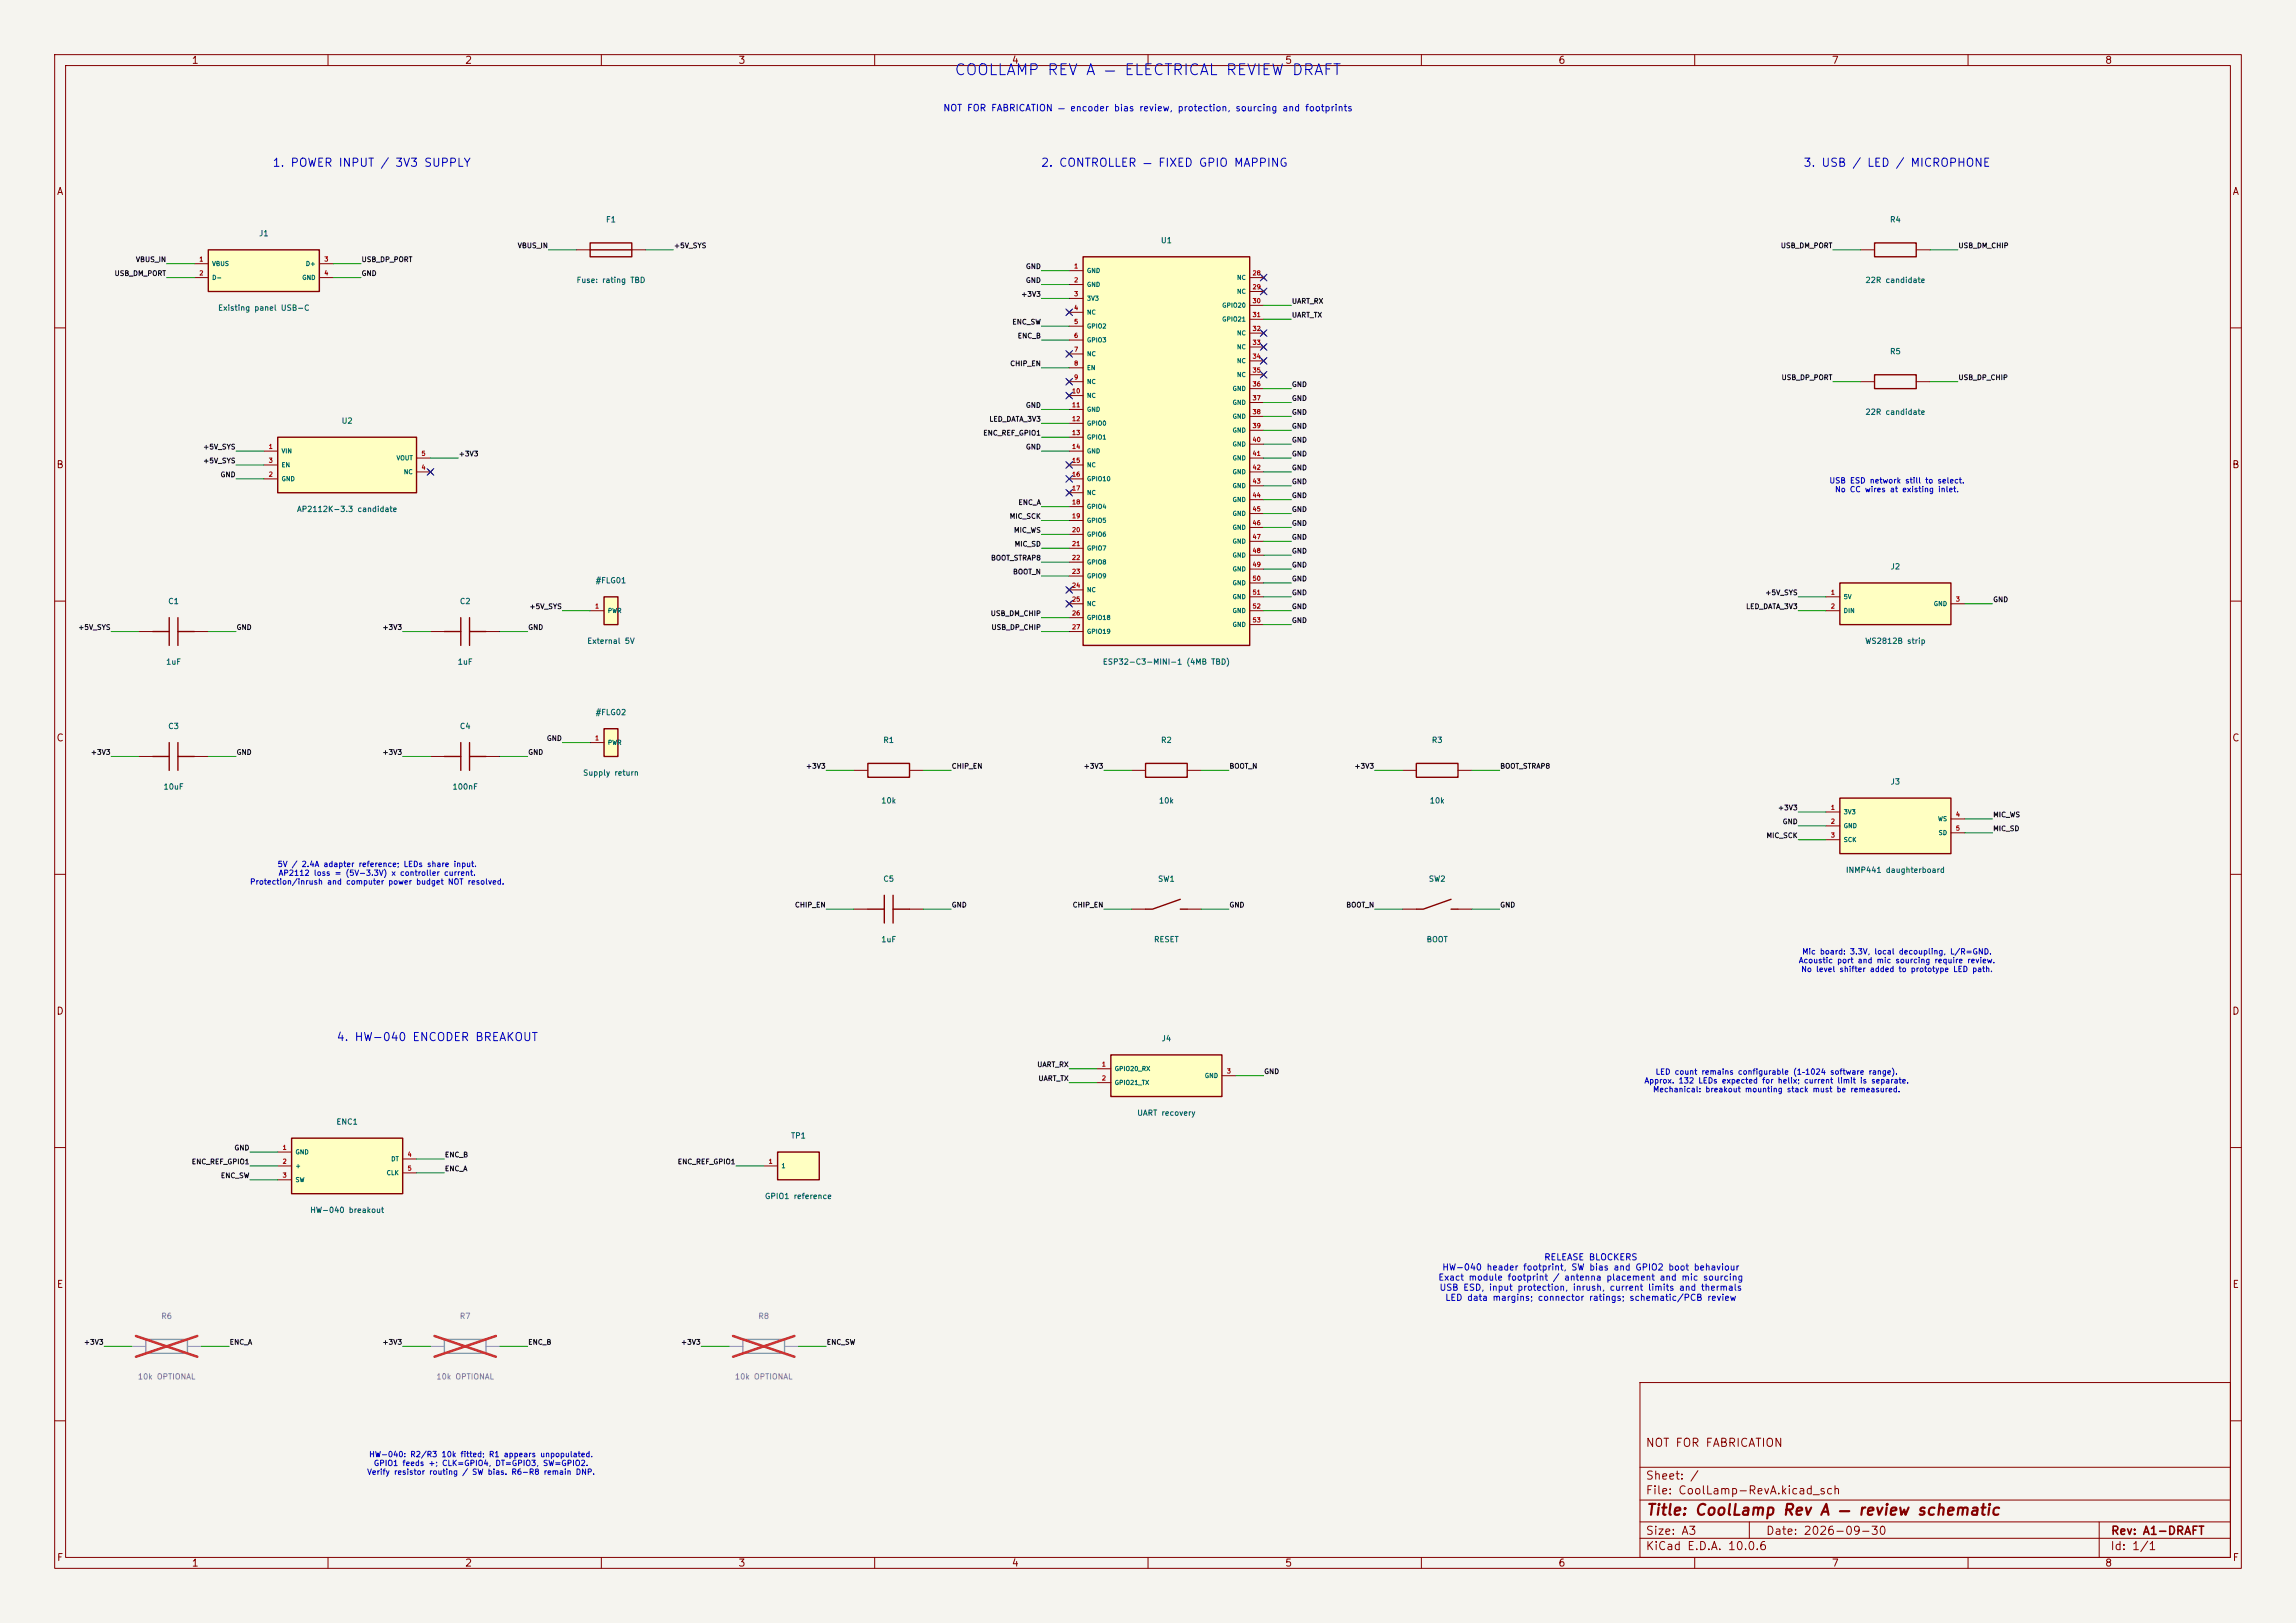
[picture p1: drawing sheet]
<svg xmlns="http://www.w3.org/2000/svg" width="420mm" height="297mm" viewBox="0 0 420 297" stroke-linecap="round" stroke-linejoin="round" font-family="sans-serif">
<defs><g id="words">
<text font-size="2" fill="#0000c2" x="174.5" y="14.3">COOLLAMP REV A — ELECTRICAL REVIEW DRAFT</text>
<text font-size="2" fill="#840000" x="301" y="277.8">Title: CoolLamp Rev A — review schematic</text>
<g font-size="1.5" fill="#0000c2">
<text x="49.7" y="30.9">1. POWER INPUT / 3V3 SUPPLY</text>
<text x="190.3" y="30.9">2. CONTROLLER — FIXED GPIO MAPPING</text>
<text x="329.8" y="30.9">3. USB / LED / MICROPHONE</text>
<text x="61.5" y="190.9">4. HW-040 ENCODER BREAKOUT</text>
</g>
<g font-size="1.5" fill="#840000">
<text x="300.9" y="265.1">NOT FOR FABRICATION</text>
<text x="300.9" y="273.8">File: CoolLamp-RevA.kicad_sch</text>
<text x="300.9" y="271.1">Sheet: /</text>
<text x="300.9" y="281.2">Size: A3</text>
<text x="322.9" y="281.2">Date: 2026-09-30</text>
<text x="386" y="281.2">Rev: A1-DRAFT</text>
<text x="300.9" y="284">KiCad E.D.A. 10.0.6</text>
<text x="385.9" y="284">Id: 1/1</text>
</g>
<g font-size="1.3" fill="#840000">
<text x="35" y="12">1</text>
<text x="85" y="12">2</text>
<text x="135" y="12">3</text>
<text x="185" y="12">4</text>
<text x="235" y="12">5</text>
<text x="285" y="12">6</text>
<text x="335" y="12">7</text>
<text x="385" y="12">8</text>
<text x="10.3" y="36">A</text>
<text x="408.3" y="36">A</text>
<text x="10.2" y="86">B</text>
<text x="408.2" y="86">B</text>
<text x="10.2" y="136">C</text>
<text x="408.2" y="136">C</text>
<text x="10.2" y="186">D</text>
<text x="408.2" y="186">D</text>
<text x="10.3" y="236">E</text>
<text x="408.3" y="236">E</text>
<text x="10.3" y="286">F</text>
<text x="35" y="287">1</text>
<text x="85" y="287">2</text>
<text x="135" y="287">3</text>
<text x="185" y="287">4</text>
<text x="235" y="287">5</text>
<text x="285" y="287">6</text>
<text x="335" y="287">7</text>
<text x="385" y="287">8</text>
<text x="408.3" y="286">F</text>
</g>
<g font-size="1.2" fill="#0000c2">
<text x="172.5" y="20.7">NOT FOR FABRICATION — encoder bias review, protection, sourcing and footprints</text>
<text x="263.7" y="232.8">HW-040 header footprint, SW bias and GPIO2 boot behaviour</text>
<text x="282.4" y="230.9">RELEASE BLOCKERS</text>
<text x="263" y="234.6">Exact module footprint / antenna placement and mic sourcing</text>
<text x="263.2" y="236.5">USB ESD, input protection, inrush, current limits and thermals</text>
<text x="264.3" y="238.3">LED data margins; connector ratings; schematic/PCB review</text>
</g>
<g font-size="1" fill="#006464">
<text x="110.8" y="40.9">F1</text>
<text x="345.6" y="40.9">R4</text>
<text x="47.3" y="43.5">J1</text>
<text x="212.3" y="44.7">U1</text>
<text x="105.4" y="52">Fuse: rating TBD</text>
<text x="341.1" y="52">22R candidate</text>
<text x="39.8" y="57.1">Existing panel USB-C</text>
<text x="345.6" y="65.1">R5</text>
<text x="62.4" y="77.8">U2</text>
<text x="341.1" y="76.1">22R candidate</text>
<text x="54.2" y="93.9">AP2112K-3.3 candidate</text>
<text x="108.9" y="107">#FLG01</text>
<text x="345.8" y="104.4">J2</text>
<text x="30.7" y="110.8">C1</text>
<text x="84" y="110.8">C2</text>
<text x="107.3" y="118.1">External 5V</text>
<text x="341.1" y="118.1">WS2812B strip</text>
<text x="30.3" y="121.9">1uF</text>
<text x="83.6" y="121.9">1uF</text>
<text x="201.6" y="121.9">ESP32-C3-MINI-1 (4MB TBD)</text>
<text x="108.9" y="131.1">#FLG02</text>
<text x="30.7" y="133.6">C3</text>
<text x="84" y="133.6">C4</text>
<text x="161.5" y="136.2">R1</text>
<text x="212.3" y="136.2">R2</text>
<text x="261.8" y="136.2">R3</text>
<text x="106.6" y="142.2">Supply return</text>
<text x="345.8" y="143.8">J3</text>
<text x="29.8" y="144.7">10uF</text>
<text x="82.7" y="144.7">100nF</text>
<text x="161.1" y="147.3">10k</text>
<text x="211.9" y="147.3">10k</text>
<text x="261.4" y="147.3">10k</text>
<text x="161.5" y="161.6">C5</text>
<text x="211.7" y="161.6">SW1</text>
<text x="261.3" y="161.6">SW2</text>
<text x="337.6" y="160">INMP441 daughterboard</text>
<text x="161.1" y="172.7">1uF</text>
<text x="211" y="172.7">RESET</text>
<text x="260.9" y="172.7">BOOT</text>
<text x="212.4" y="190.8">J4</text>
<text x="61.4" y="206">ENC1</text>
<text x="144.6" y="208.6">TP1</text>
<text x="207.9" y="204.4">UART recovery</text>
<text x="139.8" y="219.7">GPIO1 reference</text>
<text x="56.6" y="222.2">HW-040 breakout</text>
</g>
<g font-size="1" fill="#0000c2">
<text x="334.5" y="88.7">USB ESD network still to select.</text>
<text x="335.6" y="90.3">No CC wires at existing inlet.</text>
<text x="50.7" y="158.9">5V / 2.4A adapter reference; LEDs share input.</text>
<text x="50.9" y="160.5">AP2112 loss = (5V-3.3V) x controller current.</text>
<text x="45.6" y="162.1">Protection/inrush and computer power budget NOT resolved.</text>
<text x="328.9" y="176.5">Acoustic port and mic sourcing require review.</text>
<text x="329.4" y="178.1">No level shifter added to prototype LED path.</text>
<text x="329.6" y="174.9">Mic board: 3.3V, local decoupling, L/R=GND.</text>
<text x="302.8" y="196.9">LED count remains configurable (1–1024 software range).</text>
<text x="300.7" y="198.5">Approx. 132 LEDs expected for helix; current limit is separate.</text>
<text x="302.3" y="200.1">Mechanical: breakout mounting stack must be remeasured.</text>
<text x="67.4" y="266.9">HW-040: R2/R3 10k fitted; R1 appears unpopulated.</text>
<text x="68.3" y="268.5">GPIO1 feeds +; CLK=GPIO4, DT=GPIO3, SW=GPIO2.</text>
<text x="67.1" y="270.1">Verify resistor routing / SW bias. R6-R8 remain DNP.</text>
</g>
<g font-size="1" fill="#939391">
<text x="29.4" y="241.6">R6</text>
<text x="84" y="241.6">R7</text>
<text x="138.6" y="241.6">R8</text>
<text x="25.1" y="252.7">10k OPTIONAL</text>
<text x="79.7" y="252.7">10k OPTIONAL</text>
<text x="134.3" y="252.7">10k OPTIONAL</text>
</g>
<g font-size=".9" fill="#0f0f0f">
<text x="94.6" y="45.6">VBUS_IN</text>
<text x="123.2" y="45.6">+5V_SYS</text>
<text x="325.7" y="45.6">USB_DM_PORT</text>
<text x="358.2" y="45.6">USB_DM_CHIP</text>
<text x="20.9" y="50.7">USB_DM_PORT</text>
<text x="24.8" y="48.2">VBUS_IN</text>
<text x="66.1" y="48.2">USB_DP_PORT</text>
<text x="66.1" y="50.7">GND</text>
<text x="187.6" y="52">GND</text>
<text x="187.6" y="49.4">GND</text>
<text x="185.1" y="59.6">ENC_SW</text>
<text x="186.7" y="54.5">+3V3</text>
<text x="236.2" y="58.3">UART_TX</text>
<text x="236.2" y="55.8">UART_RX</text>
<text x="186.1" y="62.1">ENC_B</text>
<text x="184.7" y="67.2">CHIP_EN</text>
<text x="236.2" y="71">GND</text>
<text x="325.8" y="69.8">USB_DP_PORT</text>
<text x="358.2" y="69.8">USB_DP_CHIP</text>
<text x="180.9" y="77.4">LED_DATA_3V3</text>
<text x="187.6" y="74.8">GND</text>
<text x="236.2" y="76.1">GND</text>
<text x="236.2" y="73.6">GND</text>
<text x="37.1" y="82.5">+5V_SYS</text>
<text x="83.8" y="83.7">+3V3</text>
<text x="179.8" y="79.9">ENC_REF_GPIO1</text>
<text x="187.6" y="82.5">GND</text>
<text x="236.2" y="83.7">GND</text>
<text x="236.2" y="81.2">GND</text>
<text x="236.2" y="78.6">GND</text>
<text x="37.1" y="85">+5V_SYS</text>
<text x="40.2" y="87.5">GND</text>
<text x="236.2" y="88.8">GND</text>
<text x="236.2" y="86.3">GND</text>
<text x="184.6" y="95.2">MIC_SCK</text>
<text x="186.2" y="92.6">ENC_A</text>
<text x="236.2" y="93.9">GND</text>
<text x="236.2" y="91.3">GND</text>
<text x="185.4" y="97.7">MIC_WS</text>
<text x="185.5" y="100.2">MIC_SD</text>
<text x="236.2" y="101.5">GND</text>
<text x="236.2" y="99">GND</text>
<text x="236.2" y="96.4">GND</text>
<text x="181.2" y="102.8">BOOT_STRAP8</text>
<text x="185.2" y="105.3">BOOT_N</text>
<text x="236.2" y="106.6">GND</text>
<text x="236.2" y="104">GND</text>
<text x="96.8" y="111.7">+5V_SYS</text>
<text x="181.1" y="112.9">USB_DM_CHIP</text>
<text x="236.2" y="111.7">GND</text>
<text x="236.2" y="109.1">GND</text>
<text x="319.3" y="111.7">LED_DATA_3V3</text>
<text x="322.8" y="109.1">+5V_SYS</text>
<text x="364.5" y="110.4">GND</text>
<text x="14.2" y="115.5">+5V_SYS</text>
<text x="43.2" y="115.5">GND</text>
<text x="69.9" y="115.5">+3V3</text>
<text x="96.5" y="115.5">GND</text>
<text x="181.3" y="115.5">USB_DP_CHIP</text>
<text x="236.2" y="114.2">GND</text>
<text x="99.9" y="135.8">GND</text>
<text x="16.5" y="138.3">+3V3</text>
<text x="43.2" y="138.3">GND</text>
<text x="69.9" y="138.3">+3V3</text>
<text x="96.5" y="138.3">GND</text>
<text x="147.3" y="140.9">+3V3</text>
<text x="174" y="140.9">CHIP_EN</text>
<text x="198.1" y="140.9">+3V3</text>
<text x="224.8" y="140.9">BOOT_N</text>
<text x="247.7" y="140.9">+3V3</text>
<text x="274.3" y="140.9">BOOT_STRAP8</text>
<text x="325.1" y="148.5">+3V3</text>
<text x="364.5" y="149.8">MIC_WS</text>
<text x="323" y="153.6">MIC_SCK</text>
<text x="326" y="151">GND</text>
<text x="364.5" y="152.3">MIC_SD</text>
<text x="145.3" y="166.3">CHIP_EN</text>
<text x="174" y="166.3">GND</text>
<text x="196.1" y="166.3">CHIP_EN</text>
<text x="224.8" y="166.3">GND</text>
<text x="246.2" y="166.3">BOOT_N</text>
<text x="274.3" y="166.3">GND</text>
<text x="189.6" y="195.5">UART_RX</text>
<text x="231.2" y="196.8">GND</text>
<text x="189.9" y="198">UART_TX</text>
<text x="35" y="213.3">ENC_REF_GPIO1</text>
<text x="40.3" y="215.8">ENC_SW</text>
<text x="42.8" y="210.7">GND</text>
<text x="81.3" y="214.5">ENC_A</text>
<text x="81.3" y="212">ENC_B</text>
<text x="123.9" y="213.3">ENC_REF_GPIO1</text>
<text x="15.3" y="246.3">+3V3</text>
<text x="41.9" y="246.3">ENC_A</text>
<text x="69.9" y="246.3">+3V3</text>
<text x="96.5" y="246.3">ENC_B</text>
<text x="124.5" y="246.3">+3V3</text>
<text x="151.1" y="246.3">ENC_SW</text>
</g>
<g font-size=".8" fill="#a90000">
<text x="36.4" y="48">1</text>
<text x="36.4" y="50.6">2</text>
<text x="59.2" y="48">3</text>
<text x="59.2" y="50.6">4</text>
<text x="196.4" y="49.3">1</text>
<text x="196.4" y="51.9">2</text>
<text x="229" y="50.6">28</text>
<text x="229" y="53.1">29</text>
<text x="196.4" y="54.4">3</text>
<text x="196.4" y="56.9">4</text>
<text x="196.4" y="59.5">5</text>
<text x="229" y="55.7">30</text>
<text x="229" y="58.2">31</text>
<text x="196.4" y="62">6</text>
<text x="196.4" y="64.6">7</text>
<text x="229" y="60.7">32</text>
<text x="229" y="63.3">33</text>
<text x="229" y="65.8">34</text>
<text x="196.4" y="67.1">8</text>
<text x="196.4" y="69.6">9</text>
<text x="229" y="68.4">35</text>
<text x="229" y="70.9">36</text>
<text x="196" y="72.2">10</text>
<text x="196" y="74.7">11</text>
<text x="196" y="77.3">12</text>
<text x="229" y="73.4">37</text>
<text x="229" y="76">38</text>
<text x="49.1" y="82.3">1</text>
<text x="77" y="83.6">5</text>
<text x="196" y="79.8">13</text>
<text x="196" y="82.3">14</text>
<text x="229" y="78.5">39</text>
<text x="229" y="81.1">40</text>
<text x="229" y="83.6">41</text>
<text x="49.1" y="87.4">2</text>
<text x="49.1" y="84.9">3</text>
<text x="77" y="86.1">4</text>
<text x="196" y="84.9">15</text>
<text x="196" y="87.4">16</text>
<text x="196" y="90">17</text>
<text x="229" y="86.1">42</text>
<text x="229" y="88.7">43</text>
<text x="196" y="92.5">18</text>
<text x="196" y="95">19</text>
<text x="229" y="91.2">44</text>
<text x="229" y="93.8">45</text>
<text x="196" y="97.6">20</text>
<text x="196" y="100.1">21</text>
<text x="229" y="96.3">46</text>
<text x="229" y="98.8">47</text>
<text x="229" y="101.4">48</text>
<text x="196" y="102.7">22</text>
<text x="196" y="105.2">23</text>
<text x="196" y="107.7">24</text>
<text x="229" y="103.9">49</text>
<text x="229" y="106.5">50</text>
<text x="108.8" y="111.5">1</text>
<text x="196" y="110.3">25</text>
<text x="196" y="112.8">26</text>
<text x="229" y="109">51</text>
<text x="229" y="111.5">52</text>
<text x="334.8" y="109">1</text>
<text x="334.8" y="111.5">2</text>
<text x="357.7" y="110.3">3</text>
<text x="196" y="115.4">27</text>
<text x="229" y="114.1">53</text>
<text x="108.8" y="135.7">1</text>
<text x="334.8" y="148.4">1</text>
<text x="357.7" y="149.6">4</text>
<text x="334.8" y="150.9">2</text>
<text x="334.8" y="153.5">3</text>
<text x="357.7" y="152.2">5</text>
<text x="201.5" y="195.4">1</text>
<text x="201.5" y="197.9">2</text>
<text x="224.3" y="196.6">3</text>
<text x="51.6" y="210.6">1</text>
<text x="51.6" y="213.1">2</text>
<text x="51.6" y="215.7">3</text>
<text x="74.5" y="211.9">4</text>
<text x="74.5" y="214.4">5</text>
<text x="140.5" y="213.1">1</text>
</g>
<g font-size=".8" fill="#006464">
<text x="38.7" y="48.9">VBUS</text>
<text x="38.7" y="51.4">D-</text>
<text x="55.2" y="51.4">GND</text>
<text x="55.8" y="48.9">D+</text>
<text x="198.7" y="50.1">GND</text>
<text x="198.7" y="52.7">GND</text>
<text x="226.2" y="51.4">NC</text>
<text x="226.2" y="53.9">NC</text>
<text x="198.7" y="55.2">3V3</text>
<text x="198.7" y="57.8">NC</text>
<text x="223.5" y="56.5">GPIO20</text>
<text x="223.5" y="59">GPIO21</text>
<text x="198.7" y="60.3">GPIO2</text>
<text x="198.7" y="62.8">GPIO3</text>
<text x="198.7" y="65.4">NC</text>
<text x="226.2" y="61.6">NC</text>
<text x="226.2" y="64.1">NC</text>
<text x="198.7" y="67.9">EN</text>
<text x="198.7" y="70.5">NC</text>
<text x="225.4" y="71.7">GND</text>
<text x="226.2" y="66.6">NC</text>
<text x="226.2" y="69.2">NC</text>
<text x="198.7" y="73">NC</text>
<text x="198.7" y="75.5">GND</text>
<text x="225.4" y="74.3">GND</text>
<text x="225.4" y="76.8">GND</text>
<text x="51.4" y="83.2">VIN</text>
<text x="198.7" y="78.1">GPIO0</text>
<text x="198.7" y="80.6">GPIO1</text>
<text x="198.7" y="83.2">GND</text>
<text x="225.4" y="79.3">GND</text>
<text x="225.4" y="81.9">GND</text>
<text x="51.4" y="88.2">GND</text>
<text x="51.4" y="85.7">EN</text>
<text x="72.4" y="84.4">VOUT</text>
<text x="73.8" y="87">NC</text>
<text x="198.7" y="85.7">NC</text>
<text x="198.7" y="88.2">GPIO10</text>
<text x="225.4" y="84.4">GND</text>
<text x="225.4" y="87">GND</text>
<text x="225.4" y="89.5">GND</text>
<text x="198.7" y="90.8">NC</text>
<text x="198.7" y="93.3">GPIO4</text>
<text x="198.7" y="95.9">GPIO5</text>
<text x="225.4" y="92">GND</text>
<text x="225.4" y="94.6">GND</text>
<text x="198.7" y="98.4">GPIO6</text>
<text x="198.7" y="100.9">GPIO7</text>
<text x="225.4" y="97.1">GND</text>
<text x="225.4" y="99.7">GND</text>
<text x="198.7" y="103.5">GPIO8</text>
<text x="198.7" y="106">GPIO9</text>
<text x="225.4" y="102.2">GND</text>
<text x="225.4" y="104.7">GND</text>
<text x="225.4" y="107.3">GND</text>
<text x="111.1" y="112.4">PWR</text>
<text x="198.7" y="108.6">NC</text>
<text x="198.7" y="111.1">NC</text>
<text x="198.7" y="113.6">GPIO18</text>
<text x="225.4" y="109.8">GND</text>
<text x="225.4" y="112.4">GND</text>
<text x="337.2" y="109.8">5V</text>
<text x="337.2" y="112.4">DIN</text>
<text x="353.7" y="111.1">GND</text>
<text x="198.7" y="116.2">GPIO19</text>
<text x="225.4" y="114.9">GND</text>
<text x="111.1" y="136.5">PWR</text>
<text x="337.2" y="149.2">3V3</text>
<text x="337.2" y="151.7">GND</text>
<text x="337.2" y="154.3">SCK</text>
<text x="354.4" y="150.5">WS</text>
<text x="354.5" y="153">SD</text>
<text x="203.8" y="196.2">GPIO20_RX</text>
<text x="220.3" y="197.5">GND</text>
<text x="203.8" y="198.7">GPIO21_TX</text>
<text x="54" y="211.4">GND</text>
<text x="54" y="214">+</text>
<text x="70.6" y="215.2">CLK</text>
<text x="71.5" y="212.7">DT</text>
<text x="142.9" y="214">1</text>
<text x="54" y="216.5">SW</text>
</g>
</g></defs>
<path d="M0 0h420v297h-420z" fill="#f5f4ef" stroke="#f5f4ef" stroke-width=".18"/>
<g fill="none" stroke="#840000" stroke-width=".18">
<path d="M10 10h400v277h-400zM12 12h396v273h-396zM60 10v2M110 10v2M160 10v2M210 10v2M260 10v2M310 10v2M360 10v2M10 60h2M408 60h2M10 110h2"/>
<path d="M408 110h2M10 160h2M408 160h2M10 210h2M408 210h2M300 253h108v32h-108zM10 260h2M300 278.5h108M300 274.5h108M300 268.5h108M320 278.5v3M384 278.5v6.5"/>
<path d="M408 260h2M60 285v2M110 285v2M160 285v2M210 285v2M260 285v2M300 281.5h108M310 285v2M360 285v2"/>
</g>
<path d="M142.2 210.8h7.7v5.1h-7.7z" fill="#ffffc2"/>
<path d="M142.2 210.8h7.7v5.1h-7.7z" fill="none" stroke="#840000" stroke-width=".25"/>
<path d="M139.7 213.4h2.5" fill="none" stroke="#840000" stroke-width=".18"/>
<path d="M336.5 106.7h20.4v7.6h-20.4z" fill="#ffffc2"/>
<path d="M342.9 44.5h7.6v2.5h-7.6zM342.9 68.6h7.6v2.5h-7.6zM336.5 106.7h20.4v7.6h-20.4zM81.3 138.4h3M84.3 135.9v5.1M85.9 138.4h3M85.9 135.9v5.1M259.1 139.7h7.6v2.5h-7.6zM265.4 164.6l-5.1 1.8h-1.2M265.4 166.4h1.3" fill="none" stroke="#840000" stroke-width=".25"/>
<g fill="none" stroke="#840000" stroke-width=".18">
<path d="M340.4 45.7h2.5M350.5 45.7h2.6M340.4 69.9h2.5M350.5 69.9h2.6M334 109.2h2.5M334 111.8h2.5M356.9 110.5h2.5M78.7 138.4h2.6M88.9 138.4h2.5M256.5 141h2.6M266.7 141h2.5M256.5 166.4h2.6"/>
<path d="M266.7 166.4h2.5"/>
</g>
<path d="M203.2 193h20.3v7.7h-20.3z" fill="#ffffc2"/>
<path d="M209.5 139.7h7.7v2.5h-7.7zM203.2 193h20.3v7.7h-20.3z" fill="none" stroke="#840000" stroke-width=".25"/>
<path d="M207 141h2.5M217.2 141h2.5M200.7 195.6h2.5M200.7 198.1h2.5M223.5 196.9h2.6" fill="none" stroke="#840000" stroke-width=".18"/>
<path d="M53.3 208.3h20.4v10.1h-20.4z" fill="#ffffc2"/>
<path d="M215.9 164.6l-5.1 1.8h-1.3M215.9 166.4h1.3M53.3 208.3h20.4v10.1h-20.4z" fill="none" stroke="#840000" stroke-width=".25"/>
<path d="M207 166.4h2.5M217.2 166.4h2.5M50.8 210.8h2.5M50.8 213.4h2.5M50.8 215.9h2.5M73.7 212.1h2.5M73.7 214.6h2.5" fill="none" stroke="#840000" stroke-width=".18"/>
<path d="M198.1 47h30.5v71.1h-30.5z" fill="#ffffc2"/>
<path d="M107.9 44.5h7.7v2.5h-7.7zM107.9 45.7h7.7M198.1 47h30.5v71.1h-30.5zM27.9 138.4h3M30.9 135.9v5.1M32.6 138.4h3M32.6 135.9v5.1" fill="none" stroke="#840000" stroke-width=".25"/>
<g fill="none" stroke="#840000" stroke-width=".18">
<path d="M105.4 45.7h2.5M115.6 45.7h2.5M195.2 56.8l.8 .7M195.6 49.5h2.5M195.6 52.1h2.5M195.6 54.6h2.5M195.6 57.2h2.5M195.6 59.7h2.5M196 56.8l-.8 .7M228.6 50.8h2.5M228.6 53.3h2.5M228.6 55.9h2.5"/>
<path d="M228.6 58.4h2.5M230.8 50.4l.7 .8M230.8 53l.7 .7M231.5 50.4l-.7 .8M231.5 53l-.7 .7M195.2 64.4l.8 .8M195.2 69.5l.8 .7M195.2 72l.8 .8M195.6 62.2h2.5M195.6 64.8h2.5M195.6 67.3h2.5M195.6 69.9h2.5"/>
<path d="M195.6 72.4h2.5M195.6 74.9h2.5M195.6 77.5h2.5M196 64.4l-.8 .8M196 69.5l-.8 .7M196 72l-.8 .8M228.6 61h2.5M228.6 63.5h2.5M228.6 66h2.5M228.6 68.6h2.5M228.6 71.1h2.5M228.6 73.7h2.5"/>
<path d="M228.6 76.2h2.5M228.6 78.7h2.5M230.8 60.6l.7 .7M230.8 63.1l.7 .8M230.8 65.7l.7 .7M230.8 68.2l.7 .8M231.5 60.6l-.7 .7M231.5 63.1l-.7 .8M231.5 65.7l-.7 .7M231.5 68.2l-.7 .8M195.2 84.7l.8 .8M195.2 89.8l.8 .8"/>
<path d="M195.6 80h2.5M195.6 82.6h2.5M195.6 85.1h2.5M195.6 87.6h2.5M195.6 90.2h2.5M195.6 92.7h2.5M195.6 95.3h2.5M195.6 97.8h2.5M196 84.7l-.8 .8M196 89.8l-.8 .8M228.6 81.3h2.5M228.6 83.8h2.5"/>
<path d="M228.6 86.4h2.5M228.6 88.9h2.5M228.6 91.4h2.5M228.6 94h2.5M228.6 96.5h2.5M228.6 99.1h2.5M195.2 107.6l.8 .7M195.2 110.1l.8 .8M195.6 100.3h2.5M195.6 102.9h2.5M195.6 105.4h2.5M195.6 108h2.5"/>
<path d="M195.6 110.5h2.5M195.6 113h2.5M195.6 115.6h2.5M196 107.6l-.8 .7M196 110.1l-.8 .8M228.6 101.6h2.5M228.6 104.1h2.5M228.6 106.7h2.5M228.6 109.2h2.5M228.6 111.8h2.5M228.6 114.3h2.5M25.4 138.4h2.5"/>
<path d="M35.6 138.4h2.5"/>
</g>
<path d="M336.5 146.1h20.4v10.1h-20.4z" fill="#ffffc2"/>
<path d="M336.5 146.1h20.4v10.1h-20.4z" fill="none" stroke="#840000" stroke-width=".25"/>
<path d="M334 148.6h2.5M334 151.1h2.5M334 153.7h2.5M356.9 149.9h2.5M356.9 152.4h2.5" fill="none" stroke="#840000" stroke-width=".18"/>
<path d="M38.1 45.7h20.3v7.6h-20.3z" fill="#ffffc2"/>
<path d="M38.1 45.7h20.3v7.6h-20.3zM158.7 139.7h7.7v2.5h-7.7zM158.7 166.4h3.1M161.8 163.8v5.1M163.4 166.4h3M163.4 163.8v5.1" fill="none" stroke="#840000" stroke-width=".25"/>
<path d="M35.6 48.3h2.5M35.6 50.8h2.5M58.4 48.3h2.6M58.4 50.8h2.6M156.2 141h2.5M166.4 141h2.5M156.2 166.4h2.5M166.4 166.4h2.5" fill="none" stroke="#840000" stroke-width=".18"/>
<path d="M110.5 133.4h2.5v5h-2.5z" fill="#ffffc2"/>
<path d="M110.5 133.4h2.5v5h-2.5z" fill="none" stroke="#840000" stroke-width=".25"/>
<path d="M107.9 135.9h2.6" fill="none" stroke="#840000" stroke-width=".18"/>
<path d="M26.7 245.1h7.6v2.5h-7.6z" fill="none" stroke="#9c9b98" stroke-width=".25"/>
<path d="M24.1 246.4h2.6M34.3 246.4h2.5" fill="none" stroke="#9c9b98" stroke-width=".18"/>
<path d="M24.9 244.5l11.2 3.8M36.1 244.5l-11.2 3.8" fill="none" stroke="#e12e31" stroke-width=".46"/>
<path d="M110.5 109.2h2.5v5.1h-2.5z" fill="#ffffc2"/>
<path d="M27.9 115.6h3M30.9 113v5.1M32.6 115.6h3M32.6 113v5.1M81.3 115.6h3M84.3 113v5.1M85.9 115.6h3M85.9 113v5.1M110.5 109.2h2.5v5.1h-2.5z" fill="none" stroke="#840000" stroke-width=".25"/>
<path d="M25.4 115.6h2.5M35.6 115.6h2.5M78.7 115.6h2.6M88.9 115.6h2.5M107.9 111.8h2.6" fill="none" stroke="#840000" stroke-width=".18"/>
<path d="M50.8 80h25.4v10.2h-25.4z" fill="#ffffc2"/>
<path d="M50.8 80h25.4v10.2h-25.4z" fill="none" stroke="#840000" stroke-width=".25"/>
<path d="M48.3 82.6h2.5M48.3 87.6h2.5M48.3 85.1h2.5M76.2 86.4h2.5M76.2 83.8h2.5M78.4 86l.7 .7M79.1 86l-.7 .7" fill="none" stroke="#840000" stroke-width=".18"/>
<path d="M81.3 245.1h7.6v2.5h-7.6zM135.9 245.1h7.6v2.5h-7.6z" fill="none" stroke="#9c9b98" stroke-width=".25"/>
<path d="M78.7 246.4h2.6M88.9 246.4h2.5M133.3 246.4h2.6M143.5 246.4h2.5" fill="none" stroke="#9c9b98" stroke-width=".18"/>
<path d="M79.5 244.5l11.2 3.8M90.7 244.5l-11.2 3.8M134.1 244.5l11.2 3.8M145.3 244.5l-11.2 3.8" fill="none" stroke="#e12e31" stroke-width=".46"/>
<g fill="none" stroke="#009600" stroke-width=".18">
<path d="M30.5 48.3h5.1M30.5 50.8h5.1M61 48.3h5M61 50.8h5M100.3 45.7h5.1M118.1 45.7h5.1M190.5 52.1h5.1M190.5 54.6h5.1M190.5 49.5h5.1M190.5 59.7h5.1M231.1 55.9h5.1M231.1 58.4h5.1"/>
<path d="M335.3 45.7h5.1M353.1 45.7h5M190.5 62.2h5.1M190.5 67.3h5.1M190.5 74.9h5.1M190.5 77.5h5.1M231.1 71.1h5.1M231.1 73.7h5.1M231.1 76.2h5.1M231.1 78.7h5.1M335.3 69.9h5.1M353.1 69.9h5"/>
<path d="M43.2 87.6h5.1M43.2 85.1h5.1M43.2 82.6h5.1M78.7 83.8h5.1M190.5 82.6h5.1M190.5 97.8h5.1M190.5 95.3h5.1M190.5 92.7h5.1M190.5 80h5.1M231.1 81.3h5.1M231.1 83.8h5.1M231.1 86.4h5.1"/>
<path d="M231.1 88.9h5.1M231.1 91.4h5.1M231.1 94h5.1M231.1 96.5h5.1M231.1 99.1h5.1M20.3 115.6h5.1M38.1 115.6h5.1M73.7 115.6h5M91.4 115.6h5.1M102.9 111.8h5M190.5 115.6h5.1M190.5 113h5.1"/>
<path d="M190.5 105.4h5.1M190.5 102.9h5.1M190.5 100.3h5.1M231.1 101.6h5.1M231.1 111.8h5.1M231.1 109.2h5.1M231.1 104.1h5.1M231.1 106.7h5.1M231.1 114.3h5.1M328.9 111.8h5.1M328.9 109.2h5.1M359.4 110.5h5.1"/>
<path d="M20.3 138.4h5.1M38.1 138.4h5.1M73.7 138.4h5M91.4 138.4h5.1M102.9 135.9h5M151.1 141h5.1M168.9 141h5.1M201.9 141h5.1M219.7 141h5.1M251.5 141h5M269.2 141h5.1M328.9 148.6h5.1"/>
<path d="M328.9 153.7h5.1M328.9 151.1h5.1M359.4 152.4h5.1M359.4 149.9h5.1M151.1 166.4h5.1M168.9 166.4h5.1M201.9 166.4h5.1M219.7 166.4h5.1M251.5 166.4h5M269.2 166.4h5.1M195.6 198.1h5.1M195.6 195.6h5.1"/>
<path d="M226.1 196.9h5M45.7 213.4h5.1M45.7 210.8h5.1M45.7 215.9h5.1M76.2 212.1h5.1M76.2 214.6h5.1M134.6 213.4h5.1M19 246.4h5.1M36.8 246.4h5.1M73.7 246.4h5M91.4 246.4h5.1M128.3 246.4h5"/>
<path d="M146 246.4h5.1"/>
</g>
<g fill="none" stroke="#000084" stroke-width=".18">
<path d="M195 56.5l1.2 1.3M196.2 56.5l-1.2 1.3M230.5 50.2l1.2 1.2M230.5 52.7l1.2 1.2M231.7 50.2l-1.2 1.2M231.7 52.7l-1.2 1.2M195 64.2l1.2 1.2M195 69.2l1.2 1.3M195 71.8l1.2 1.2M196.2 64.2l-1.2 1.2M196.2 69.2l-1.2 1.3M196.2 71.8l-1.2 1.2"/>
<path d="M230.5 60.4l1.2 1.2M230.5 62.9l1.2 1.2M230.5 65.4l1.2 1.2M230.5 68l1.2 1.2M231.7 60.4l-1.2 1.2M231.7 62.9l-1.2 1.2M231.7 65.4l-1.2 1.2M231.7 68l-1.2 1.2M78.1 85.8l1.2 1.2M79.3 85.8l-1.2 1.2M195 89.6l1.2 1.2M195 84.5l1.2 1.2"/>
<path d="M195 87l1.2 1.2M196.2 89.6l-1.2 1.2M196.2 84.5l-1.2 1.2M196.2 87l-1.2 1.2M195 107.3l1.2 1.3M195 109.9l1.2 1.2M196.2 107.3l-1.2 1.3M196.2 109.9l-1.2 1.2"/>
</g>
<use href="#words"/>
</svg>
